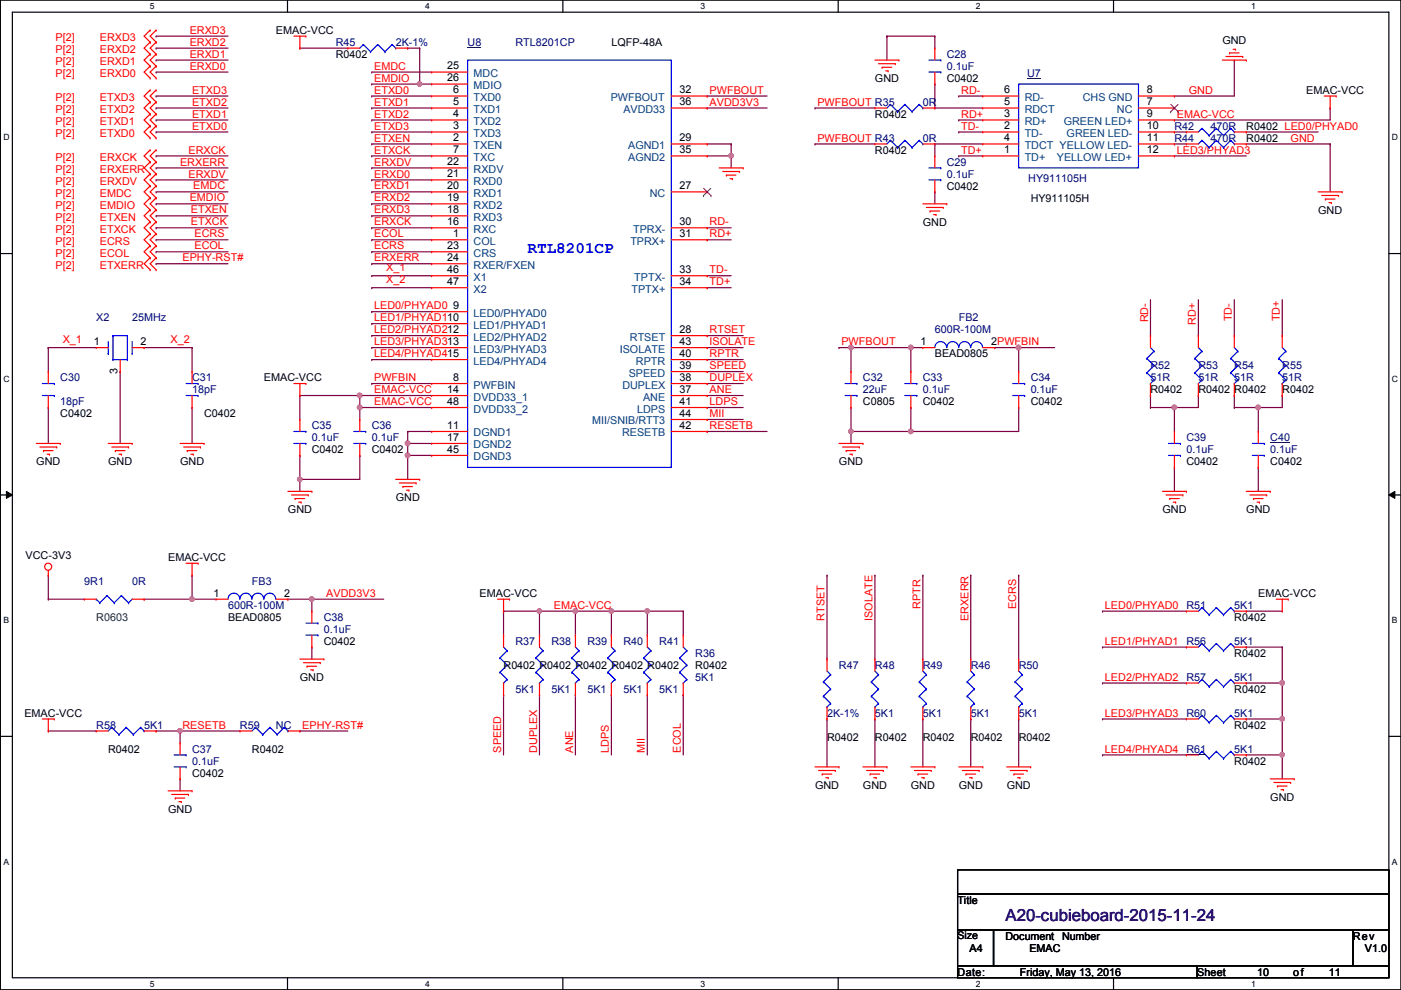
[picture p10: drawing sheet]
<svg xmlns="http://www.w3.org/2000/svg" width="297mm" height="210mm" viewBox="0 0 297 210" stroke-linecap="round" stroke-linejoin="round" font-family="sans-serif">
<defs><g id="words">
<text font-size="3.6" fill="#400080" x="213.2" y="195.2">A20-cubieboard-2015-11-24</text>
<text font-size="3.4" fill="#00f" x="111.8" y="53.6">RTL8201CP</text>
<g font-size="2.3" fill="#f00">
<text x="11.8" y="11.3">P[2]</text>
<text x="11.8" y="8.7">P[2]</text>
<text x="21.2" y="11.3">ERXD2</text>
<text x="21.2" y="8.7">ERXD3</text>
<text x="40.2" y="9.7">ERXD2</text>
<text x="40.2" y="7.2">ERXD3</text>
<text x="11.8" y="13.8">P[2]</text>
<text x="11.8" y="16.3">P[2]</text>
<text x="21.2" y="13.8">ERXD1</text>
<text x="21.2" y="16.3">ERXD0</text>
<text x="40.2" y="14.8">ERXD0</text>
<text x="40.2" y="12.2">ERXD1</text>
<text x="79.3" y="14.8">EMDC</text>
<text x="79.3" y="17.3">EMDIO</text>
<text x="11.8" y="24">P[2]</text>
<text x="11.8" y="21.4">P[2]</text>
<text x="21.2" y="24">ETXD2</text>
<text x="21.2" y="21.4">ETXD3</text>
<text x="40.7" y="22.4">ETXD2</text>
<text x="40.7" y="19.9">ETXD3</text>
<text x="79.3" y="22.4">ETXD1</text>
<text x="79.3" y="19.9">ETXD0</text>
<text x="150.4" y="19.9">PWFBOUT</text>
<text x="150.4" y="22.4">AVDD3V3</text>
<text x="173.3" y="22.4">PWFBOUT R35</text>
<text x="203.8" y="19.9">RD-</text>
<text x="252" y="19.9">GND</text>
<text x="11.8" y="26.5">P[2]</text>
<text x="11.8" y="29">P[2]</text>
<text x="21.2" y="26.5">ETXD1</text>
<text x="21.2" y="29">ETXD0</text>
<text x="40.7" y="27.5">ETXD0</text>
<text x="40.7" y="24.9">ETXD1</text>
<text x="79.3" y="24.9">ETXD2</text>
<text x="79.3" y="27.5">ETXD3</text>
<text x="203.8" y="24.9">RD+</text>
<text x="203.8" y="27.5">TD-</text>
<text x="249.5" y="24.9">EMAC-VCC</text>
<text x="11.8" y="34.1">P[2]</text>
<text x="21.2" y="34.1">ERXCK</text>
<text x="38.2" y="35.1">ERXERR</text>
<text x="40" y="32.6">ERXCK</text>
<text x="79.3" y="30">ETXEN</text>
<text x="79.3" y="32.6">ETXCK</text>
<text x="79.3" y="35.1">ERXDV</text>
<text x="173.3" y="30">PWFBOUT R43</text>
<text x="203.8" y="32.6">TD+</text>
<text x="249.5" y="32.6">LED3/PHYAD3</text>
<text x="273.6" y="30">GND</text>
<text x="11.8" y="36.7">P[2]</text>
<text x="11.8" y="41.7">P[2]</text>
<text x="11.8" y="39.2">P[2]</text>
<text x="21.2" y="36.7">ERXERR</text>
<text x="21.2" y="41.7">EMDC</text>
<text x="21.2" y="39.2">ERXDV</text>
<text x="40" y="37.6">ERXDV</text>
<text x="41" y="40.2">EMDC</text>
<text x="79.3" y="40.2">ERXD1</text>
<text x="79.3" y="37.6">ERXD0</text>
<text x="11.8" y="44.3">P[2]</text>
<text x="11.8" y="46.8">P[2]</text>
<text x="21.2" y="44.3">EMDIO</text>
<text x="21.2" y="46.8">ETXEN</text>
<text x="40.2" y="42.7">EMDIO</text>
<text x="40.5" y="47.8">ETXCK</text>
<text x="40.5" y="45.3">ETXEN</text>
<text x="79.3" y="47.8">ERXCK</text>
<text x="79.3" y="42.7">ERXD2</text>
<text x="79.3" y="45.3">ERXD3</text>
<text x="150.4" y="47.8">RD-</text>
<text x="11.8" y="51.9">P[2]</text>
<text x="11.8" y="49.4">P[2]</text>
<text x="21.2" y="51.9">ECRS</text>
<text x="21.2" y="49.4">ETXCK</text>
<text x="41.2" y="52.9">ECOL</text>
<text x="41.2" y="50.3">ECRS</text>
<text x="79.3" y="50.3">ECOL</text>
<text x="79.3" y="52.9">ECRS</text>
<text x="150.4" y="50.3">RD+</text>
<text x="11.8" y="57">P[2]</text>
<text x="11.8" y="54.4">P[2]</text>
<text x="21.2" y="57">ETXERR</text>
<text x="21.2" y="54.4">ECOL</text>
<text x="38.7" y="55.4">EPHY-RST#</text>
<text x="79.3" y="55.4">ERXERR</text>
<text x="81.9" y="57.5">X_1</text>
<text x="150.4" y="58">TD-</text>
<text x="79.3" y="65.6">LED0/PHYAD0</text>
<text x="81.9" y="60.1">X_2</text>
<text x="150.4" y="60.5">TD+</text>
<text x="79.3" y="70.7">LED2/PHYAD212</text>
<text x="79.3" y="68.1">LED1/PHYAD110</text>
<text x="150.4" y="70.7">RTSET</text>
<text x="243.4" y="68.4" transform="rotate(-90 243.4 68.4)">RD-</text>
<text x="253.6" y="68.9" transform="rotate(-90 253.6 68.9)">RD+</text>
<text x="261.2" y="68.1" transform="rotate(-90 261.2 68.1)">TD-</text>
<text x="271.4" y="68.1" transform="rotate(-90 271.4 68.1)">TD+</text>
<text x="13.3" y="72.8">X_1</text>
<text x="36.1" y="72.8">X_2</text>
<text x="79.3" y="75.7">LED4/PHYAD415</text>
<text x="79.3" y="73.2">LED3/PHYAD313</text>
<text x="150.4" y="75.7">RPTR</text>
<text x="150.4" y="73.2">ISOLATE</text>
<text x="178.4" y="73.2">PWFBOUT</text>
<text x="79.3" y="80.8">PWFBIN</text>
<text x="79.3" y="83.4">EMAC-VCC</text>
<text x="150.4" y="78.3">SPEED</text>
<text x="150.4" y="83.4">ANE</text>
<text x="150.4" y="80.8">DUPLEX</text>
<text x="79.3" y="85.9">EMAC-VCC</text>
<text x="150.4" y="85.9">LDPS</text>
<text x="150.4" y="88.4">MII</text>
<text x="150.4" y="91">RESETB</text>
<text x="69.2" y="126.5">AVDD3V3</text>
<text x="117.4" y="129.1">EMAC-VCC</text>
<text x="174.8" y="131.6" transform="rotate(-90 174.8 131.6)">RTSET</text>
<text x="185" y="131.6" transform="rotate(-90 185 131.6)">ISOLATE</text>
<text x="195.2" y="129.1" transform="rotate(-90 195.2 129.1)">RPTR</text>
<text x="205.3" y="131.6" transform="rotate(-90 205.3 131.6)">ERXERR</text>
<text x="215.5" y="129.1" transform="rotate(-90 215.5 129.1)">ECRS</text>
<text x="234.3" y="129.1">LED0/PHYAD0</text>
<text x="234.3" y="136.7">LED1/PHYAD1</text>
<text x="234.3" y="144.3">LED2/PHYAD2</text>
<text x="38.7" y="154.5">RESETB</text>
<text x="64.1" y="154.5">EPHY-RST#</text>
<text x="234.3" y="151.9">LED3/PHYAD3</text>
<text x="106.3" y="159.6" transform="rotate(-90 106.3 159.6)">SPEED</text>
<text x="113.9" y="159.6" transform="rotate(-90 113.9 159.6)">DUPLEX</text>
<text x="121.5" y="159.6" transform="rotate(-90 121.5 159.6)">ANE</text>
<text x="129.1" y="159.6" transform="rotate(-90 129.1 159.6)">LDPS</text>
<text x="136.7" y="159.6" transform="rotate(-90 136.7 159.6)">MII</text>
<text x="144.4" y="159.6" transform="rotate(-90 144.4 159.6)">ECOL</text>
<text x="234.3" y="159.6">LED4/PHYAD4</text>
</g>
<g font-size="2.3">
<text x="58.5" y="7.2">EMAC-VCC</text>
<text x="129.6" y="9.7">LQFP-48A</text>
<text x="259.2" y="9.2">GND</text>
<text x="71.2" y="12.3">R0402</text>
<text x="94.8" y="14.7">25</text>
<text x="94.8" y="17.3">26</text>
<text x="185.5" y="17.4">GND</text>
<text x="200.7" y="17.4">C0402</text>
<text x="96.1" y="19.8">6</text>
<text x="96.1" y="22.4">5</text>
<text x="144.1" y="19.8">32</text>
<text x="144.1" y="22.4">36</text>
<text x="212.9" y="19.8">6</text>
<text x="212.9" y="22.4">5</text>
<text x="243.2" y="22.4">7</text>
<text x="243.2" y="19.8">8</text>
<text x="276.9" y="19.9">EMAC-VCC</text>
<text x="96.1" y="24.9">4</text>
<text x="96.1" y="27.4">3</text>
<text x="96.1" y="30">2</text>
<text x="144.1" y="30">29</text>
<text x="185.5" y="25">R0402</text>
<text x="212.9" y="24.9">3</text>
<text x="212.9" y="27.4">2</text>
<text x="212.9" y="30">4</text>
<text x="243.2" y="24.9">9</text>
<text x="243.2" y="27.4">10</text>
<text x="243.2" y="30">11</text>
<text x="264.2" y="27.5">R0402 LED0/PHYAD0</text>
<text x="94.8" y="35.1">22</text>
<text x="96.1" y="32.5">7</text>
<text x="144.1" y="32.5">35</text>
<text x="185.5" y="32.6">R0402</text>
<text x="212.9" y="32.5">1</text>
<text x="243.2" y="32.5">12</text>
<text x="264.2" y="30.1">R0402</text>
<text x="94.8" y="37.6">21</text>
<text x="94.8" y="40.1">20</text>
<text x="144.1" y="40.1">27</text>
<text x="200.7" y="40.2">C0402</text>
<text x="94.8" y="42.7">19</text>
<text x="94.8" y="45.2">18</text>
<text x="94.8" y="47.8">16</text>
<text x="144.1" y="47.8">30</text>
<text x="195.7" y="47.8">GND</text>
<text x="218.5" y="42.8">HY911105H</text>
<text x="279.5" y="45.3">GND</text>
<text x="94.8" y="52.8">23</text>
<text x="96.1" y="50.3">1</text>
<text x="144.1" y="50.3">31</text>
<text x="94.8" y="55.4">24</text>
<text x="94.8" y="57.9">46</text>
<text x="144.1" y="57.9">33</text>
<text x="94.8" y="60.5">47</text>
<text x="96.1" y="65.5">9</text>
<text x="144.1" y="60.5">34</text>
<text x="144.1" y="70.6">28</text>
<text x="19.9" y="73.2">1</text>
<text x="29.8" y="73.2">2</text>
<text x="144.1" y="73.2">43</text>
<text x="144.1" y="75.7">40</text>
<text x="195.2" y="73.2">1</text>
<text x="198.2" y="75.8">BEAD0805</text>
<text x="210.1" y="73.2">2PWFBIN</text>
<text x="24.9" y="79.3" transform="rotate(-90 24.9 79.3)">3</text>
<text x="56" y="80.9">EMAC-VCC</text>
<text x="94.8" y="83.3">14</text>
<text x="96.1" y="80.8">8</text>
<text x="144.1" y="78.2">39</text>
<text x="144.1" y="80.8">38</text>
<text x="144.1" y="83.3">37</text>
<text x="243.9" y="83.4">R0402</text>
<text x="254.1" y="83.4">R0402</text>
<text x="261.7" y="83.4">R0402</text>
<text x="271.9" y="83.4">R0402</text>
<text x="12.8" y="88.5">C0402</text>
<text x="43.3" y="88.5">C0402</text>
<text x="94.8" y="85.9">48</text>
<text x="144.1" y="85.9">41</text>
<text x="144.1" y="88.4">44</text>
<text x="183" y="85.9">C0805</text>
<text x="195.7" y="85.9">C0402</text>
<text x="218.5" y="85.9">C0402</text>
<text x="94.8" y="90.9">11</text>
<text x="94.8" y="93.5">17</text>
<text x="144.1" y="90.9">42</text>
<text x="7.7" y="98.6">GND</text>
<text x="22.9" y="98.6">GND</text>
<text x="38.2" y="98.6">GND</text>
<text x="66.1" y="96.1">C0402</text>
<text x="78.8" y="96.1">C0402</text>
<text x="94.8" y="96">45</text>
<text x="177.9" y="98.6">GND</text>
<text x="251.5" y="98.6">C0402</text>
<text x="269.3" y="98.6">C0402</text>
<text x="83.9" y="106.3">GND</text>
<text x="61" y="108.8">GND</text>
<text x="246.5" y="108.8">GND</text>
<text x="264.2" y="108.8">GND</text>
<text x="5.4" y="118.4">VCC-3V3</text>
<text x="35.6" y="119">EMAC-VCC</text>
<text x="45.3" y="126.5">1</text>
<text x="48.3" y="131.7">BEAD0805</text>
<text x="60.3" y="126.5">2</text>
<text x="101.7" y="126.6">EMAC-VCC</text>
<text x="261.7" y="131.7">R0402</text>
<text x="266.8" y="126.6">EMAC-VCC</text>
<text x="68.7" y="136.7">C0402</text>
<text x="106.8" y="141.8">R0402 R0402 R0402 R0402 R0402</text>
<text x="147.4" y="141.8">R0402</text>
<text x="261.7" y="139.3">R0402</text>
<text x="63.6" y="144.4">GND</text>
<text x="261.7" y="146.9">R0402</text>
<text x="5.2" y="152">EMAC-VCC</text>
<text x="261.7" y="154.5">R0402</text>
<text x="22.9" y="159.6">R0402</text>
<text x="53.4" y="159.6">R0402</text>
<text x="175.3" y="157.1">R0402</text>
<text x="185.5" y="157.1">R0402</text>
<text x="195.7" y="157.1">R0402</text>
<text x="205.8" y="157.1">R0402</text>
<text x="216" y="157.1">R0402</text>
<text x="40.7" y="164.7">C0402</text>
<text x="172.8" y="167.2">GND</text>
<text x="183" y="167.2">GND</text>
<text x="193.1" y="167.2">GND</text>
<text x="203.3" y="167.2">GND</text>
<text x="213.4" y="167.2">GND</text>
<text x="261.7" y="162.1">R0402</text>
<text x="35.6" y="172.3">GND</text>
<text x="269.3" y="169.8">GND</text>
<text x="203" y="191.6">Title</text>
<text x="205.6" y="201.8">A4</text>
<text x="213.2" y="199.2">Document</text>
<text x="218.3" y="201.8">EMAC</text>
<text x="225.2" y="199.2">Number</text>
<text x="286.8" y="199.2">Rev</text>
<text x="289.4" y="201.8">V1.0</text>
<text x="203" y="206.8">Date:</text>
<text x="216.2" y="206.8">Friday, May 13, 2016</text>
<text x="253.8" y="206.8">Sheet</text>
<text x="266.5" y="206.8">10</text>
<text x="274.1" y="206.8">of</text>
<text x="281.8" y="206.8">11</text>
</g>
<g font-size="2.3" fill="#000080">
<text x="71.2" y="9.7">R45</text>
<text x="83.9" y="9.7">2K-1%</text>
<text x="99.1" y="9.7">U8</text>
<text x="109.3" y="9.7">RTL8201CP</text>
<text x="200.7" y="12.3">C28</text>
<text x="200.7" y="14.8">0.1uF</text>
<text x="217.8" y="16.3">U7</text>
<text x="195.7" y="22.4">0R</text>
<text x="249" y="27.5">R42</text>
<text x="256.6" y="27.5">470R</text>
<text x="195.7" y="30.1">0R</text>
<text x="200.7" y="35.1">C29</text>
<text x="249" y="30.1">R44</text>
<text x="256.6" y="30.1">470R</text>
<text x="200.7" y="37.7">0.1uF</text>
<text x="218" y="38.7">HY911105H</text>
<text x="20.4" y="68.2">X2</text>
<text x="28" y="68.2">25MHz</text>
<text x="198.2" y="70.7">600R-100M</text>
<text x="203.3" y="68.2">FB2</text>
<text x="12.8" y="80.9">C30</text>
<text x="40.7" y="80.9">C31</text>
<text x="40.7" y="83.4">18pF</text>
<text x="183" y="80.9">C32</text>
<text x="183" y="83.4">22uF</text>
<text x="195.7" y="80.9">C33</text>
<text x="195.7" y="83.4">0.1uF</text>
<text x="218.5" y="80.9">C34</text>
<text x="218.5" y="83.4">0.1uF</text>
<text x="243.9" y="78.3">R52</text>
<text x="243.9" y="80.9">51R</text>
<text x="254.1" y="78.3">R53</text>
<text x="254.1" y="80.9">51R</text>
<text x="261.7" y="78.3">R54</text>
<text x="261.7" y="80.9">51R</text>
<text x="271.9" y="78.3">R55</text>
<text x="271.9" y="80.9">51R</text>
<text x="12.8" y="85.9">18pF</text>
<text x="66.1" y="91">C35</text>
<text x="66.1" y="93.6">0.1uF</text>
<text x="78.8" y="91">C36</text>
<text x="78.8" y="93.6">0.1uF</text>
<text x="251.5" y="93.6">C39</text>
<text x="269.3" y="93.6">C40</text>
<text x="251.5" y="96.1">0.1uF</text>
<text x="269.3" y="96.1">0.1uF</text>
<text x="17.9" y="124">9R1</text>
<text x="28" y="124">0R</text>
<text x="53.4" y="124">FB3</text>
<text x="48.3" y="129.1">600R-100M</text>
<text x="68.7" y="131.7">C38</text>
<text x="251.5" y="129.1">R51</text>
<text x="261.7" y="129.1">5K1</text>
<text x="68.7" y="134.2">0.1uF</text>
<text x="109.3" y="136.7">R37</text>
<text x="116.9" y="136.7">R38</text>
<text x="124.5" y="136.7">R39</text>
<text x="132.2" y="136.7">R40</text>
<text x="139.8" y="136.7">R41</text>
<text x="251.5" y="136.7">R56</text>
<text x="261.7" y="136.7">5K1</text>
<text x="147.4" y="139.3">R36</text>
<text x="177.9" y="141.8">R47</text>
<text x="185.5" y="141.8">R48</text>
<text x="195.7" y="141.8">R49</text>
<text x="205.8" y="141.8">R46</text>
<text x="216" y="141.8">R50</text>
<text x="109.3" y="146.9">5K1</text>
<text x="116.9" y="146.9">5K1</text>
<text x="124.5" y="146.9">5K1</text>
<text x="132.2" y="146.9">5K1</text>
<text x="139.8" y="146.9">5K1</text>
<text x="147.4" y="144.4">5K1</text>
<text x="251.5" y="144.4">R57</text>
<text x="261.7" y="144.4">5K1</text>
<text x="20.4" y="154.5">R58</text>
<text x="30.6" y="154.5">5K1</text>
<text x="50.9" y="154.5">R59</text>
<text x="58.5" y="154.5">NC</text>
<text x="175.3" y="152">2K-1%</text>
<text x="185.5" y="152">5K1</text>
<text x="195.7" y="152">5K1</text>
<text x="205.8" y="152">5K1</text>
<text x="216" y="152">5K1</text>
<text x="251.5" y="152">R60</text>
<text x="261.7" y="152">5K1</text>
<text x="40.7" y="159.6">C37</text>
<text x="251.5" y="159.6">R61</text>
<text x="261.7" y="159.6">5K1</text>
<text x="40.7" y="162.1">0.1uF</text>
</g>
<g font-size="2.3" fill="#004080">
<text x="100.4" y="16.3">MDC</text>
<text x="100.4" y="18.9">MDIO</text>
<text x="100.4" y="21.4">TXD0</text>
<text x="100.4" y="24">TXD1</text>
<text x="129.5" y="21.4">PWFBOUT</text>
<text x="132.2" y="24">AVDD33</text>
<text x="217.3" y="21.4">RD-</text>
<text x="217.3" y="24">RDCT</text>
<text x="229.6" y="21.4">CHS GND</text>
<text x="236.8" y="24">NC</text>
<text x="100.4" y="26.5">TXD2</text>
<text x="100.4" y="29">TXD3</text>
<text x="217.3" y="26.5">RD+</text>
<text x="217.3" y="29">TD-</text>
<text x="225.5" y="26.5">GREEN LED+</text>
<text x="226.1" y="29">GREEN LED-</text>
<text x="100.4" y="31.6">TXEN</text>
<text x="100.4" y="34.1">TXC</text>
<text x="133.2" y="31.6">AGND1</text>
<text x="133.2" y="34.1">AGND2</text>
<text x="217.3" y="31.6">TDCT YELLOW LED-</text>
<text x="217.3" y="34.1">TD+</text>
<text x="224.1" y="34.1">YELLOW LED+</text>
<text x="100.4" y="36.7">RXDV</text>
<text x="100.4" y="39.2">RXD0</text>
<text x="100.4" y="41.7">RXD1</text>
<text x="137.7" y="41.7">NC</text>
<text x="100.4" y="44.3">RXD2</text>
<text x="100.4" y="46.8">RXD3</text>
<text x="100.4" y="49.4">RXC</text>
<text x="100.4" y="51.9">COL</text>
<text x="133.6" y="51.9">TPRX+</text>
<text x="134.2" y="49.4">TPRX-</text>
<text x="100.4" y="54.4">CRS</text>
<text x="100.4" y="57">RXER/FXEN</text>
<text x="100.4" y="59.5">X1</text>
<text x="134.5" y="59.5">TPTX-</text>
<text x="100.4" y="62.1">X2</text>
<text x="133.9" y="62.1">TPTX+</text>
<text x="100.4" y="67.1">LED0/PHYAD0</text>
<text x="100.4" y="69.7">LED1/PHYAD1</text>
<text x="100.4" y="72.2">LED2/PHYAD2</text>
<text x="100.4" y="74.8">LED3/PHYAD3</text>
<text x="100.4" y="77.3">LED4/PHYAD4</text>
<text x="131.4" y="74.8">ISOLATE</text>
<text x="133.6" y="72.2">RTSET</text>
<text x="134.8" y="77.3">RPTR</text>
<text x="100.4" y="82.4">PWFBIN</text>
<text x="131.9" y="82.4">DUPLEX</text>
<text x="133.3" y="79.8">SPEED</text>
<text x="100.4" y="84.9">DVDD33_1</text>
<text x="100.4" y="87.5">DVDD33_2</text>
<text x="135.1" y="87.5">LDPS</text>
<text x="136.4" y="84.9">ANE</text>
<text x="100.4" y="92.5">DGND1</text>
<text x="100.4" y="95.1">DGND2</text>
<text x="125.6" y="90">MII/SNIB/RTT3</text>
<text x="131.9" y="92.5">RESETB</text>
<text x="100.4" y="97.6">DGND3</text>
</g>
<text font-size="2.3" fill="#008000" x="20.4" y="131.7">R0603</text>
<text font-size="2.2" x="203" y="199.2">Size</text>
<g font-size="1.8">
<text x="31.8" y="1.9">5</text>
<text x="90.1" y="1.9">4</text>
<text x="148.5" y="1.9">3</text>
<text x="206.9" y="1.9">2</text>
<text x="265.3" y="1.9">1</text>
<text x=".7" y="29.8">D</text>
<text x="295.1" y="29.8">D</text>
<text x=".7" y="80.9">C</text>
<text x="295.1" y="80.9">C</text>
<text x=".7" y="132.1">B</text>
<text x="295.1" y="132.1">B</text>
<text x=".7" y="183.3">A</text>
<text x="295.1" y="183.3">A</text>
<text x="31.8" y="209.2">5</text>
<text x="90.1" y="209.2">4</text>
<text x="148.5" y="209.2">3</text>
<text x="206.9" y="209.2">2</text>
<text x="265.3" y="209.2">1</text>
</g>
</g></defs>
<path d="M.1 0h296.9v209.8h-296.9zM2.6 2.6h291.9v204.7h-291.9z" fill="none" stroke="#000" stroke-width=".25"/>
<g fill="#fff">
<path d="M31.8 .3h1v2h-1z"/>
<path d="M31.8 207.6h1v1.9h-1z"/>
</g>
<path d="M61 0v2.6M61 207.3v2.5" fill="none" stroke="#000" stroke-width=".25"/>
<g fill="#fff">
<path d="M90.1 .3h1v2h-1z"/>
<path d="M90.1 207.6h1v1.9h-1z"/>
</g>
<path d="M119.3 0v2.6M119.3 207.3v2.5" fill="none" stroke="#000" stroke-width=".25"/>
<g fill="#fff">
<path d="M148.5 .3h1v2h-1z"/>
<path d="M148.5 207.6h1v1.9h-1z"/>
</g>
<path d="M177.7 0v2.6M177.7 207.3v2.5" fill="none" stroke="#000" stroke-width=".25"/>
<g fill="#fff">
<path d="M206.9 .3h1v2h-1z"/>
<path d="M206.9 207.6h1v1.9h-1z"/>
</g>
<path d="M236.1 0v2.6M236.1 207.3v2.5" fill="none" stroke="#000" stroke-width=".25"/>
<g fill="#fff">
<path d="M265.3 .3h.9v2h-.9z"/>
<path d="M265.3 207.6h.9v1.9h-.9z"/>
<path d="M.7 28.2h1.3v1.9h-1.3z"/>
<path d="M295.1 28.2h1.3v1.9h-1.3z"/>
<path d="M.7 79.3h1.3v2h-1.3z"/>
<path d="M295.1 79.3h1.3v2h-1.3z"/>
</g>
<path d="M.1 53.8h2.5M294.5 53.8h2.5" fill="none" stroke="#000" stroke-width=".25"/>
<g fill="#fff">
<path d="M.7 130.5h1.2v2h-1.2z"/>
<path d="M295.1 130.5h1.2v2h-1.2z"/>
</g>
<path d="M.1 104.9h2.5M294.5 104.9h2.5" fill="none" stroke="#000" stroke-width=".25"/>
<path d="M1.4 104.2l1.2 .7-1.2 .8zM294.5 104.9l1.2-.7v1.5z" fill="#000"/>
<path d="M1.4 104.2l1.2 .7-1.2 .8zM294.5 104.9l1.2-.7v1.5z" fill="none" stroke="#000" stroke-width=".21"/>
<g fill="#fff">
<path d="M.7 181.7h1.2v2h-1.2z"/>
<path d="M295.1 181.7h1.2v2h-1.2z"/>
</g>
<path d="M.1 156.1h2.5M294.5 156.1h2.5" fill="none" stroke="#000" stroke-width=".25"/>
<g fill="none" stroke="#800040" stroke-width=".25">
<path d="M33.1 15.3h.1M33.1 12.7h.1M33.1 10.2h.1M33.1 7.7h.1M33.1 15.3h15.2M33.1 12.7h15.2M33.1 10.2h15.2M33.1 7.7h15.2M33.1 35.6h.1M33.1 33.1h.1M33.1 38.1h.1M33.1 22.9h.1"/>
<path d="M33.1 20.4h.1M33.1 28h.1M33.1 25.4h.1M33.1 35.6h15.2M33.1 33.1h15.2M33.1 38.1h15.2M33.1 22.9h15.2M33.1 20.4h15.2M33.1 28h15.2M33.1 25.4h15.2M33.1 53.4h.1M33.1 50.8h.1"/>
<path d="M33.1 48.3h.1M33.1 45.8h.1M33.1 43.2h.1M33.1 40.7h.1M33.1 55.9h.1M33.1 53.4h15.2M33.1 50.8h15.2M33.1 48.3h15.2M33.1 45.8h15.2M33.1 43.2h15.2M33.1 40.7h15.2M33.1 55.9h15.2"/>
<path d="M149.9 50.8h.1M149.9 48.3h.1M149.9 50.8h5.1M149.9 48.3h5.1M78.8 66.1h.1M78.8 71.2h.1M78.8 68.6h.1M78.8 76.2h.1M78.8 73.7h.1M78.8 71.2h12.7M78.8 76.2h12.7M78.8 73.7h12.7"/>
<path d="M78.8 66.1h12.7M78.8 68.6h12.7M149.9 71.2h.1M149.9 78.8h.1M149.9 76.2h.1M149.9 73.7h.1M149.9 61h.1M149.9 71.2h7.7M149.9 78.8h7.7M149.9 76.2h7.7M149.9 73.7h7.7M149.9 61h5.1"/>
<path d="M63.6 96.6h.1M63.6 96.6v5M78.8 81.3h.1M78.8 81.3h12.7M149.9 91.5h.1M149.9 86.4h.1M149.9 83.9h.1M149.9 81.3h.1M149.9 88.9h.1M149.9 91.5h12.7M149.9 86.4h7.7M149.9 83.9h7.7"/>
<path d="M149.9 81.3h7.7M149.9 88.9h7.7"/>
</g>
<circle cx="63.6" cy="101.6" r=".49" fill="#f0f"/>
<circle cx="63.6" cy="101.6" r=".49" fill="none" stroke="#f0f" stroke-width=".25"/>
<g fill="none" stroke="#800040" stroke-width=".25">
<path d="M63.6 10.2h.1M63.6 10.2h10.1M78.8 15.3h.1M78.8 15.3h12.7M89 17.8h.1M89 17.8h2.5M78.8 22.9h.1M78.8 30.5h.1M78.8 33.1h.1M78.8 25.4h.1M78.8 28h.1M78.8 20.4h.1"/>
<path d="M78.8 35.6h.1M78.8 38.1h.1M78.8 22.9h12.7M78.8 30.5h12.7M78.8 33.1h12.7M78.8 25.4h12.7M78.8 28h12.7M78.8 20.4h12.7M78.8 35.6h12.7M78.8 38.1h12.7M78.8 48.3h.1M78.8 40.7h.1"/>
<path d="M78.8 43.2h.1M78.8 50.8h.1M78.8 58.5h.1M78.8 53.4h.1M78.8 45.8h.1M78.8 55.9h.1M78.8 58.5h12.7M78.8 48.3h12.7M78.8 40.7h12.7M78.8 43.2h12.7M78.8 50.8h12.7M78.8 53.4h12.7"/>
<path d="M78.8 45.8h12.7M78.8 55.9h12.7M149.9 58.5h.1M149.9 58.5h5.1M76.3 96.6h.1M76.3 96.6v5M86.4 91.5h.1M86.4 91.5v2.5M63.6 101.6h.1M63.6 101.6v2.6"/>
</g>
<circle cx="86.4" cy="94" r=".49" fill="#f0f"/>
<circle cx="86.4" cy="94" r=".49" fill="none" stroke="#f0f" stroke-width=".25"/>
<path d="M89 10.2h.1M89 10.2v7.6M86.4 91.5h.1M86.4 96.6h.1M86.4 94h.1M86.4 91.5h5.1M86.4 96.6h5.1M86.4 94v2.6M86.4 94h5.1" fill="none" stroke="#800040" stroke-width=".25"/>
<circle cx="89" cy="17.8" r=".49" fill="#f0f"/>
<circle cx="89" cy="17.8" r=".49" fill="none" stroke="#f0f" stroke-width=".25"/>
<g fill="none" stroke="#800040" stroke-width=".25">
<path d="M78.8 17.8h.1M78.8 17.8h10.2M86.4 10.2h.1M86.4 10.2h2.6M149.9 20.4h.1M149.9 22.9h.1M149.9 33.1h.1M149.9 20.4h12.7M149.9 22.9h12.7M155 30.5h.1M155 30.5v2.6h-5.1M63.6 101.6h.1"/>
<path d="M63.6 101.6h12.7"/>
</g>
<circle cx="155" cy="33" r=".49" fill="#f0f"/>
<circle cx="155" cy="33" r=".49" fill="none" stroke="#f0f" stroke-width=".25"/>
<path d="M149.9 30.5h.1M149.9 30.5h5.1M155 33.1h.1M155 33.1v2.5M76.3 83.9h.1M76.3 83.9h15.2" fill="none" stroke="#800040" stroke-width=".25"/>
<circle cx="76.3" cy="83.8" r=".49" fill="#f0f"/>
<circle cx="76.3" cy="83.8" r=".49" fill="none" stroke="#f0f" stroke-width=".25"/>
<path d="M76.3 86.4h.1M76.3 86.4h15.2" fill="none" stroke="#800040" stroke-width=".25"/>
<circle cx="76.3" cy="86.4" r=".49" fill="#f0f"/>
<circle cx="76.3" cy="86.4" r=".49" fill="none" stroke="#f0f" stroke-width=".25"/>
<path d="M86.4 96.6h.1M86.4 96.6v5" fill="none" stroke="#800040" stroke-width=".25"/>
<circle cx="86.4" cy="96.5" r=".49" fill="#f0f"/>
<circle cx="86.4" cy="96.5" r=".49" fill="none" stroke="#f0f" stroke-width=".25"/>
<g fill="none" stroke="#800040" stroke-width=".25">
<path d="M10.2 73.7h.1M10.2 73.7h10.2M10.2 73.7v5.1M25.5 78.8h.1M25.5 78.8v15.2M30.6 73.7h.1M30.6 73.7h10.1M40.7 73.7h.1M40.7 73.7v5.1M78.8 61h.1M78.8 61h12.7M10.2 86.4h.1"/>
<path d="M10.2 86.4v7.6M40.7 86.4h.1M40.7 86.4v7.6M63.6 83.9h.1M63.6 83.9v5M63.6 83.9h12.7M76.3 83.9h.1M76.3 86.4h.1M76.3 83.9v5M40.7 127h.1M40.7 127h5.1M66.1 127h.1"/>
<path d="M66.1 127h15.3"/>
</g>
<circle cx="66.1" cy="127" r=".49" fill="#f0f"/>
<circle cx="66.1" cy="127" r=".49" fill="none" stroke="#f0f" stroke-width=".25"/>
<path d="M10.2 127h.1M10.2 122h.1M10.2 127h7.7M10.2 122v5M30.6 127h.1M30.6 127h10.1M61 127h.1M61 127h5.1M66.1 127h.1M66.1 137.2h.1M66.1 127v2.6M66.1 137.2v2.5" fill="none" stroke="#800040" stroke-width=".25"/>
<circle cx="40.7" cy="127" r=".49" fill="#f0f"/>
<circle cx="40.7" cy="127" r=".49" fill="none" stroke="#f0f" stroke-width=".25"/>
<path d="M40.7 122h.1M40.7 122v5M33.1 155h.1M33.1 155h17.8M38.2 155h.1M38.2 165.1h.1M38.2 165.1v2.6" fill="none" stroke="#800040" stroke-width=".25"/>
<circle cx="38.2" cy="155" r=".49" fill="#f0f"/>
<circle cx="38.2" cy="155" r=".49" fill="none" stroke="#f0f" stroke-width=".25"/>
<g fill="none" stroke="#800040" stroke-width=".25">
<path d="M188 7.7h.1M188 7.7v5M188 7.7h10.2M198.2 7.7h.1M198.2 17.8h.1M198.2 7.7v2.5M198.2 17.8v5.1M261.7 12.7h.1M261.7 12.7v7.7h-12.7M172.8 22.9h.1M172.8 30.5h.1M172.8 30.5h12.7"/>
<path d="M172.8 22.9h12.7M198.2 22.9h.1M198.2 30.5h.1M198.2 30.5h10.2M198.2 30.5v2.6M198.2 22.9h10.2M203.3 25.4h.1M203.3 20.4h.1M203.3 33.1h.1M203.3 28h.1M203.3 20.4h5.1M203.3 25.4h5.1"/>
<path d="M203.3 28h5.1M203.3 33.1h5.1M249 30.5h.1M249 20.4h.1M249 28h.1M249 25.4h.1M249 33.1h.1M249 30.5h2.5M249 28h2.5M249 33.1h15.2M264.2 30.5h.1M264.2 28h.1"/>
<path d="M264.2 30.5h17.8M264.2 28h15.3M282 30.5h.1M282 22.9h.1M282 22.9v2.5h-33M282 30.5v10.2M198.2 40.7h.1M198.2 40.7v2.5M243.9 71.2h.1M243.9 63.5v7.7M249 86.4h.1M254.1 83.9h.1"/>
<path d="M254.1 83.9v2.5h-5.1M261.7 83.9h.1M261.7 83.9v2.5M266.8 86.4h.1M266.8 86.4v5.1M271.9 83.9h.1M271.9 83.9v2.5h-5.1M10.2 155h.1M10.2 155h10.2M38.2 155h.1M38.2 155v2.5M63.6 155h.1"/>
<path d="M63.6 155h10.1"/>
</g>
<circle cx="249" cy="86.4" r=".49" fill="#f0f"/>
<circle cx="249" cy="86.4" r=".49" fill="none" stroke="#f0f" stroke-width=".25"/>
<path d="M249 86.4h.1M249 99.1h.1M249 86.4v5.1M249 99.1v5.1M261.7 86.4h.1M261.7 86.4h5.1M266.8 99.1h.1M266.8 99.1v5.1" fill="none" stroke="#800040" stroke-width=".25"/>
<circle cx="266.8" cy="86.4" r=".49" fill="#f0f"/>
<circle cx="266.8" cy="86.4" r=".49" fill="none" stroke="#f0f" stroke-width=".25"/>
<g fill="none" stroke="#800040" stroke-width=".25">
<path d="M180.4 73.7h.1M180.4 73.7h12.7M254.1 71.2h.1M254.1 63.5v7.7M261.7 71.2h.1M261.7 63.5v7.7M271.9 71.2h.1M271.9 63.5v7.7M243.9 83.9h.1M243.9 86.4h.1M243.9 83.9v2.5M243.9 86.4h5.1"/>
<path d="M205.8 122h.1M205.8 122v17.7M216 122h.1M216 122v17.7M205.8 152.4h.1M205.8 152.4v10.2M216 152.4h.1M216 152.4v10.2"/>
</g>
<circle cx="193.1" cy="73.7" r=".49" fill="#f0f"/>
<circle cx="193.1" cy="73.7" r=".49" fill="none" stroke="#f0f" stroke-width=".25"/>
<circle cx="180.4" cy="73.7" r=".49" fill="#f0f"/>
<circle cx="180.4" cy="73.7" r=".49" fill="none" stroke="#f0f" stroke-width=".25"/>
<path d="M177.9 73.7h.1M177.9 73.7h2.5M180.4 73.7h.1M180.4 73.7v5.1M193.1 73.7h.1M193.1 73.7v5.1M193.1 73.7h2.6M210.9 73.7h.1M210.9 73.7h12.7M216 73.7h.1" fill="none" stroke="#800040" stroke-width=".25"/>
<circle cx="216" cy="73.7" r=".49" fill="#f0f"/>
<circle cx="216" cy="73.7" r=".49" fill="none" stroke="#f0f" stroke-width=".25"/>
<path d="M180.4 91.5h.1M180.4 91.5h12.7" fill="none" stroke="#800040" stroke-width=".25"/>
<circle cx="193.1" cy="91.5" r=".49" fill="#f0f"/>
<circle cx="193.1" cy="91.5" r=".49" fill="none" stroke="#f0f" stroke-width=".25"/>
<circle cx="180.4" cy="91.5" r=".49" fill="#f0f"/>
<circle cx="180.4" cy="91.5" r=".49" fill="none" stroke="#f0f" stroke-width=".25"/>
<g fill="none" stroke="#800040" stroke-width=".25">
<path d="M216 73.7h.1M216 73.7v5.1M180.4 91.5h.1M180.4 86.4h.1M180.4 86.4v7.6M193.1 86.4h.1M193.1 91.5h.1M193.1 86.4v5.1M216 86.4h.1M216 86.4v5.1h-22.9M233.8 137.2h.1M233.8 129.6h.1"/>
<path d="M233.8 137.2h17.7M233.8 129.6h17.7M271.9 137.2h.1M271.9 137.2v15.2M264.2 144.8h.1M264.2 144.8h7.7M271.9 144.8h.1M264.2 160.1h.1M264.2 160.1h7.7"/>
</g>
<circle cx="271.8" cy="144.8" r=".49" fill="#f0f"/>
<circle cx="271.8" cy="144.8" r=".49" fill="none" stroke="#f0f" stroke-width=".25"/>
<path d="M264.2 137.2h.1M264.2 137.2h7.7M264.2 152.4h.1M264.2 152.4h7.7M271.9 152.4h.1M271.9 152.4v12.7M271.9 160.1h.1" fill="none" stroke="#800040" stroke-width=".25"/>
<circle cx="271.8" cy="160" r=".49" fill="#f0f"/>
<circle cx="271.8" cy="160" r=".49" fill="none" stroke="#f0f" stroke-width=".25"/>
<circle cx="271.8" cy="152.4" r=".49" fill="#f0f"/>
<circle cx="271.8" cy="152.4" r=".49" fill="none" stroke="#f0f" stroke-width=".25"/>
<g fill="none" stroke="#800040" stroke-width=".25">
<path d="M106.8 129.6h.1M106.8 129.6h30.4M114.4 129.6h.1M114.4 129.6v5.1M122 129.6h.1M129.6 129.6h.1M175.3 122h.1M175.3 122v17.7M185.5 122h.1M185.5 122v17.7M195.7 122h.1M195.7 122v17.7"/>
<path d="M264.2 129.6h.1M264.2 129.6h7.7M129.6 147.4h.1M129.6 147.4v12.7M137.2 147.4h.1M137.2 147.4v12.7M175.3 152.4h.1M175.3 152.4v10.2M185.5 152.4h.1M185.5 152.4v10.2M195.7 152.4h.1M195.7 152.4v10.2"/>
<path d="M233.8 152.4h.1M233.8 144.8h.1M233.8 152.4h17.7M233.8 144.8h17.7M233.8 160.1h.1M233.8 160.1h17.7"/>
</g>
<circle cx="114.4" cy="129.6" r=".49" fill="#f0f"/>
<circle cx="114.4" cy="129.6" r=".49" fill="none" stroke="#f0f" stroke-width=".25"/>
<path d="M137.2 129.6h.1M137.2 129.6v5.1M106.8 147.4h.1M106.8 147.4v12.7M122 147.4h.1M122 147.4v12.7" fill="none" stroke="#800040" stroke-width=".25"/>
<circle cx="137.2" cy="129.6" r=".49" fill="#f0f"/>
<circle cx="137.2" cy="129.6" r=".49" fill="none" stroke="#f0f" stroke-width=".25"/>
<path d="M129.6 129.6h.1M129.6 129.6v5.1M114.4 147.4h.1M114.4 147.4v12.7" fill="none" stroke="#800040" stroke-width=".25"/>
<circle cx="129.6" cy="129.6" r=".49" fill="#f0f"/>
<circle cx="129.6" cy="129.6" r=".49" fill="none" stroke="#f0f" stroke-width=".25"/>
<path d="M106.8 129.6h.1M106.8 129.6v5.1M122 129.6h.1M122 129.6v5.1" fill="none" stroke="#800040" stroke-width=".25"/>
<circle cx="122" cy="129.6" r=".49" fill="#f0f"/>
<circle cx="122" cy="129.6" r=".49" fill="none" stroke="#f0f" stroke-width=".25"/>
<path d="M137.2 129.6h.1M137.2 129.6h7.7M144.9 129.6h.1M144.9 129.6v5.1M144.9 147.4h.1M144.9 147.4v12.7" fill="none" stroke="#800040" stroke-width=".25"/>
<g fill="none" stroke="#f00" stroke-width=".25">
<path d="M31.8 8.9h.1M31.8 11.5h.1M31.8 14h.1M31.8 16.6h.1M31.8 6.4h.1M31.8 19.1h.1M31.8 8.9l-1.2 1.3 1.2 1.3M31.8 11.5l-1.2 1.2 1.2 1.3M31.8 14l-1.2 1.3 1.2 1.3M31.8 6.4l-1.2 1.3 1.2 1.2M31.8 19.1l-1.2 1.3 1.2 1.2M33.1 8.9h.1"/>
<path d="M33.1 11.5h.1M33.1 14h.1M33.1 16.6h.1M33.1 6.4h.1M33.1 19.1h.1M33.1 8.9l-1.3 1.3 1.3 1.3M33.1 11.5l-1.3 1.2 1.3 1.3M33.1 14l-1.3 1.3 1.3 1.3M33.1 6.4l-1.3 1.3 1.3 1.2M33.1 19.1l-1.3 1.3 1.3 1.2M62.3 7.7h2.6M63.6 10.2h.1"/>
<path d="M63.6 7.7v2.5M64.9 7.7h.1M73.7 10.2h.1M73.7 10.2h2.6M83.9 10.2h2.5M86.4 10.2h.1M91.5 15.3h.1M91.5 17.8h.1M91.5 15.3h7.6M91.5 17.8h7.6M185.5 12.7h5.1M186.3 13.5h3.5"/>
<path d="M187 14.3h.1M187 14.3h2.1M187.8 15h.5M188.3 15h.1M189.8 13.5h.1M190.6 12.7h.1M198.2 17.8h.1M198.2 10.2h.1M198.2 10.2v2.5M198.2 15.3v2.5M259.2 12.7h5M259.9 12h3.6"/>
<path d="M260.7 11.2h.1M260.7 11.2h2M261.4 10.5h.6M262 10.5h.1M263.5 12h.1M264.2 12.7h.1M31.8 21.6h.1M31.8 24.2h.1M31.8 26.7h.1M31.8 29.3h.1M31.8 34.3h.1M31.8 36.9h.1"/>
<path d="M31.8 31.8h.1M31.8 39.4h.1M31.8 21.6l-1.2 1.3 1.2 1.3M31.8 24.2l-1.2 1.2 1.2 1.3M31.8 26.7l-1.2 1.3 1.2 1.3M31.8 34.3l-1.2 1.3 1.2 1.3M31.8 31.8l-1.2 1.3 1.2 1.2M31.8 39.4l-1.2 1.3 1.2 1.3M31.8 36.9l-1.2 1.2 1.2 1.3M33.1 21.6h.1M33.1 24.2h.1M33.1 26.7h.1"/>
<path d="M33.1 29.3h.1M33.1 34.3h.1M33.1 36.9h.1M33.1 31.8h.1M33.1 39.4h.1M33.1 21.6l-1.3 1.3 1.3 1.3M33.1 24.2l-1.3 1.2 1.3 1.3M33.1 26.7l-1.3 1.3 1.3 1.3M33.1 34.3l-1.3 1.3 1.3 1.3M33.1 31.8l-1.3 1.3 1.3 1.2M33.1 39.4l-1.3 1.3 1.3 1.3M33.1 36.9l-1.3 1.2 1.3 1.3"/>
<path d="M91.5 20.4h.1M91.5 22.9h.1M91.5 25.4h.1M91.5 28h.1M91.5 30.5h.1M91.5 33.1h.1M91.5 35.6h.1M91.5 38.1h.1M91.5 35.6h7.6M91.5 20.4h7.6M91.5 28h7.6M91.5 22.9h7.6"/>
<path d="M91.5 25.4h7.6M91.5 30.5h7.6M91.5 33.1h7.6M91.5 38.1h7.6M142.3 20.4h7.6M142.3 22.9h7.6M142.3 30.5h7.6M142.3 33.1h7.6M149.9 20.4h.1M149.9 22.9h.1M149.9 30.5h.1M149.9 33.1h.1"/>
<path d="M152.5 35.6h5.1M153.2 36.4h3.6M154 37.1h.1M154 37.1h2M154.8 37.9h.5M155.3 37.9h.1M156.8 36.4h.1M157.6 35.6h.1M185.5 22.9h.1M185.5 30.5h.1M185.5 22.9h2.5M185.5 30.5h2.5"/>
<path d="M195.7 22.9h2.5M195.7 30.5h2.5M198.2 33.1h.1M198.2 22.9h.1M198.2 30.5h.1M198.2 33.1v2.5M198.2 38.1v2.6M208.4 20.4h.1M208.4 22.9h.1M208.4 25.4h.1M208.4 28h.1M208.4 30.5h.1"/>
<path d="M208.4 33.1h.1M208.4 20.4h7.6M208.4 28h7.6M208.4 22.9h7.6M208.4 25.4h7.6M208.4 30.5h7.6M208.4 33.1h7.6M241.4 20.4h7.6M241.4 28h7.6M241.4 22.9h7.6M241.4 25.4h7.6M241.4 30.5h7.6"/>
<path d="M241.4 33.1h7.6M249 22.9h.1M249 20.4h.1M249 25.4h.1M249 28h.1M249 30.5h.1M249 33.1h.1M251.5 28h.1M251.5 30.5h.1M251.5 28h2.6M251.5 30.5h2.6M261.7 28h2.5"/>
<path d="M261.7 30.5h2.5M264.2 28h.1M264.2 30.5h.1M280.8 20.4h2.5M282 22.9h.1M282 20.4v2.5M283.3 20.4h.1M31.8 42h.1M31.8 44.5h.1M31.8 49.6h.1M31.8 52.1h.1M31.8 47h.1"/>
<path d="M31.8 54.7h.1M31.8 57.2h.1M31.8 42l-1.2 1.2 1.2 1.3M31.8 49.6l-1.2 1.2 1.2 1.3M31.8 47l-1.2 1.3 1.2 1.3M31.8 44.5l-1.2 1.3 1.2 1.2M31.8 54.7l-1.2 1.2 1.2 1.3M31.8 52.1l-1.2 1.3 1.2 1.3M33.1 42h.1M33.1 44.5h.1M33.1 49.6h.1M33.1 52.1h.1"/>
<path d="M33.1 47h.1M33.1 54.7h.1M33.1 57.2h.1M33.1 42l-1.3 1.2 1.3 1.3M33.1 49.6l-1.3 1.2 1.3 1.3M33.1 47l-1.3 1.3 1.3 1.3M33.1 44.5l-1.3 1.3 1.3 1.2M33.1 54.7l-1.3 1.2 1.3 1.3M33.1 52.1l-1.3 1.3 1.3 1.3M91.5 40.7h.1M91.5 43.2h.1M91.5 45.8h.1"/>
<path d="M91.5 48.3h.1M91.5 50.8h.1M91.5 53.4h.1M91.5 55.9h.1M91.5 58.5h.1M91.5 43.2h7.6M91.5 40.7h7.6M91.5 45.8h7.6M91.5 48.3h7.6M91.5 50.8h7.6M91.5 53.4h7.6M91.5 55.9h7.6"/>
<path d="M91.5 58.5h7.6M142.3 40.7h7.6M142.3 48.3h7.6M142.3 50.8h7.6M142.3 58.5h7.6M149.9 40.7h.1M149.9 48.3h.1M149.9 50.8h.1M149.9 58.5h.1M195.7 43.2h5M196.4 44h3.6M197.2 44.7h.1"/>
<path d="M197.2 44.7h2M197.9 45.5h.6M198.2 40.7h.1M198.5 45.5h.1M200 44h.1M200.7 43.2h.1M279.5 40.7h5.1M280.2 41.4h3.6M281 42.2h.1M281 42.2h2M281.8 43h.5M282.3 43h.1"/>
<path d="M283.8 41.4h.1M284.6 40.7h.1M10.2 78.8h.1M10.2 78.8v2.5M20.4 73.7h.1M20.4 73.7h2.5M25.5 78.8h.1M25.5 76.2v2.6M28 73.7h2.6M30.6 73.7h.1M40.7 78.8h.1M40.7 78.8v2.5"/>
<path d="M91.5 61h.1M91.5 66.1h.1M91.5 68.6h.1M91.5 71.2h.1M91.5 73.7h.1M91.5 76.2h.1M91.5 73.7h7.6M91.5 61h7.6M91.5 66.1h7.6M91.5 68.6h7.6M91.5 71.2h7.6M91.5 76.2h7.6"/>
<path d="M142.3 73.7h7.6M142.3 61h7.6M142.3 71.2h7.6M142.3 76.2h7.6M142.3 78.8h7.6M149.9 61h.1M149.9 71.2h.1M149.9 73.7h.1M149.9 76.2h.1M149.9 78.8h.1M180.4 78.8h.1M180.4 78.8v2.5"/>
<path d="M193.1 78.8h.1M193.1 78.8v2.5M195.7 73.7h.1M195.7 73.7h2.5M208.4 73.7h2.5M210.9 73.7h.1M216 78.8h.1M216 78.8v2.5M243.9 71.2h.1M243.9 71.2v2.5M254.1 71.2h.1M254.1 71.2v2.5"/>
<path d="M261.7 71.2h.1M261.7 71.2v2.5M271.9 71.2h.1M271.9 71.2v2.5M7.7 94h5.1M8.5 94.8h3.5M9.2 95.5h.1M9.2 95.5h2.1M10 96.3h.5M10.2 86.4h.1M10.2 83.9v2.5M10.5 96.3h.1"/>
<path d="M12 94.8h.1M12.8 94h.1M22.9 94h5.1M23.7 94.8h3.6M24.5 95.5h.1M24.5 95.5h2M25.2 96.3h.5M25.7 96.3h.1M27.3 94.8h.1M28 94h.1M38.2 94h5.1M38.9 94.8h3.6"/>
<path d="M39.7 95.5h.1M39.7 95.5h2M40.5 96.3h.5M40.7 86.4h.1M40.7 83.9v2.5M41 96.3h.1M42.5 94.8h.1M43.3 94h.1M62.3 81.3h2.6M63.6 83.9h.1M63.6 96.6h.1M63.6 88.9h.1"/>
<path d="M63.6 81.3v2.6M63.6 88.9v2.6M63.6 94v2.6M64.9 81.3h.1M76.3 96.6h.1M76.3 88.9h.1M76.3 88.9v2.6M76.3 94v2.6M91.5 81.3h.1M91.5 83.9h.1M91.5 86.4h.1M91.5 91.5h.1"/>
<path d="M91.5 94h.1M91.5 96.6h.1M91.5 81.3h7.6M91.5 94h7.6M91.5 83.9h7.6M91.5 86.4h7.6M91.5 91.5h7.6M91.5 96.6h7.6M142.3 81.3h7.6M142.3 83.9h7.6M142.3 86.4h7.6M142.3 91.5h7.6"/>
<path d="M142.3 88.9h7.6M149.9 81.3h.1M149.9 83.9h.1M149.9 86.4h.1M149.9 88.9h.1M149.9 91.5h.1M177.9 94h5.1M178.6 94.8h3.6M179.4 95.5h.1M179.4 95.5h2M180.2 96.3h.5M180.4 86.4h.1"/>
<path d="M180.4 83.9v2.5M180.7 96.3h.1M182.2 94.8h.1M183 94h.1M193.1 86.4h.1M193.1 83.9v2.5M216 86.4h.1M216 83.9v2.5M243.9 83.9h.1M243.9 81.3v2.6M249 99.1h.1M249 91.5h.1"/>
<path d="M249 91.5v2.5M249 96.6v2.5M254.1 83.9h.1M254.1 81.3v2.6M261.7 83.9h.1M261.7 81.3v2.6M266.8 99.1h.1M266.8 91.5h.1M266.8 91.5v2.5M266.8 96.6v2.5M271.9 83.9h.1M271.9 81.3v2.6"/>
<path d="M39.5 119.4h2.5M40.7 119.4v2.6M42 119.4h.1M61 104.2h5.1M61.8 104.9h3.6M62.6 105.7h.1M62.6 105.7h2M63.3 106.5h.5M63.8 106.5h.1M65.4 104.9h.1M66.1 104.2h.1M83.9 101.6h5.1"/>
<path d="M84.7 102.4h3.5M85.4 103.2h.1M85.4 103.2h2.1M86.2 103.9h.5M86.7 103.9h.1M88.2 102.4h.1M89 101.6h.1M246.5 104.2h5M247.2 104.9h3.6M248 105.7h.1M248 105.7h2M248.7 106.5h.6"/>
<path d="M249.3 106.5h.1M250.8 104.9h.1M251.5 104.2h.1M264.2 104.2h5.1M265 104.9h3.6M265.8 105.7h.1M265.8 105.7h2M266.5 106.5h.5M267 106.5h.1M268.6 104.9h.1M269.3 104.2h.1M10.2 122h.1"/>
<path d="M10.2 120.9v1.1M17.9 127h.1M17.9 127h2.5M28 127h2.6M30.6 127h.1M40.7 122h.1M45.8 127h.1M45.8 127h2.5M58.5 127h2.5M61 127h.1M63.6 139.7h5.1M66.1 137.2h.1"/>
<path d="M66.1 129.6h.1M66.1 129.6v2.5M66.1 134.7v2.5M68.7 139.7h.1M105.5 127h2.5M106.8 129.6h.1M106.8 134.7h.1M106.8 127v2.6M106.8 134.7v2.5M108 127h.1M114.4 134.7h.1M114.4 134.7v2.5"/>
<path d="M122 134.7h.1M122 134.7v2.5M129.6 134.7h.1M129.6 134.7v2.5M137.2 134.7h.1M137.2 134.7v2.5M144.9 134.7h.1M144.9 134.7v2.5M175.3 139.7h.1M175.3 139.7v2.6M185.5 139.7h.1M185.5 139.7v2.6"/>
<path d="M195.7 139.7h.1M195.7 139.7v2.6M205.8 139.7h.1M205.8 139.7v2.6M216 139.7h.1M216 139.7v2.6M251.5 129.6h.1M251.5 137.2h.1M251.5 129.6h2.6M251.5 137.2h2.6M261.7 129.6h2.5M261.7 137.2h2.5"/>
<path d="M264.2 129.6h.1M264.2 137.2h.1M270.6 127h2.5M271.9 129.6h.1M271.9 127v2.6M273.1 127h.1M9 152.4h2.5M10.2 155h.1M10.2 152.4v2.6M11.5 152.4h.1M20.4 155h.1M20.4 155h2.5"/>
<path d="M30.6 155h2.5M33.1 155h.1M38.2 157.5h.1M38.2 157.5v2.6M50.9 155h.1M50.9 155h2.5M61 155h2.6M63.6 155h.1M64.3 140.5h3.6M65.1 141.3h.1M65.1 141.3h2M65.9 142h.5"/>
<path d="M66.4 142h.1M67.9 140.5h.1M106.8 147.4h.1M106.8 144.8v2.6M114.4 147.4h.1M114.4 144.8v2.6M122 147.4h.1M122 144.8v2.6M129.6 147.4h.1M129.6 144.8v2.6M137.2 147.4h.1M137.2 144.8v2.6"/>
<path d="M144.9 147.4h.1M144.9 144.8v2.6M175.3 152.4h.1M175.3 149.9v2.5M185.5 152.4h.1M185.5 149.9v2.5M195.7 152.4h.1M195.7 149.9v2.5M205.8 152.4h.1M205.8 149.9v2.5M216 152.4h.1M216 149.9v2.5"/>
<path d="M251.5 152.4h.1M251.5 144.8h.1M251.5 152.4h2.6M251.5 144.8h2.6M261.7 152.4h2.5M261.7 144.8h2.5M264.2 152.4h.1M264.2 144.8h.1M35.6 167.7h5.1M36.4 168.4h3.6M37.2 169.2h.1M37.2 169.2h2"/>
<path d="M37.9 170h.5M38.2 165.1h.1M38.2 162.6v2.5M38.4 170h.1M40 168.4h.1M40.7 167.7h.1M172.8 162.6h5.1M173.6 163.4h3.5M174.3 164.1h.1M174.3 164.1h2.1M175.1 164.9h.5M175.6 164.9h.1"/>
<path d="M177.1 163.4h.1M177.9 162.6h.1M183 162.6h5M183.7 163.4h3.6M184.5 164.1h.1M184.5 164.1h2M185.2 164.9h.6M185.8 164.9h.1M187.3 163.4h.1M188 162.6h.1M193.1 162.6h5.1M193.9 163.4h3.5"/>
<path d="M194.6 164.1h.1M194.6 164.1h2.1M195.4 164.9h.5M195.9 164.9h.1M197.4 163.4h.1M198.2 162.6h.1M203.3 162.6h5.1M204 163.4h3.6M204.8 164.1h.1M204.8 164.1h2M205.6 164.9h.5M206.1 164.9h.1"/>
<path d="M207.6 163.4h.1M208.4 162.6h.1M213.4 162.6h5.1M214.2 163.4h3.6M215 164.1h.1M215 164.1h2M215.7 164.9h.5M216.2 164.9h.1M217.8 163.4h.1M218.5 162.6h.1M251.5 160.1h.1M251.5 160.1h2.6"/>
<path d="M261.7 160.1h2.5M264.2 160.1h.1M269.3 165.1h5.1M270.1 165.9h3.5M270.8 166.7h.1M270.8 166.7h2.1M271.6 167.4h.5M272.1 167.4h.1M273.6 165.9h.1M274.4 165.1h.1"/>
<circle cx="10.2" cy="120.2" r=".75"/>
</g>
<path d="M203 184.4h91.5v5.1h-91.5zM203 189.5h91.5v7.6h-91.5zM203 197.1h7.6v7.7h-7.6zM210.6 197.1h76.2v7.7h-76.2zM286.8 197.1h7.7v7.7h-7.7zM203 204.8h50.8v2.5h-50.8zM253.8 204.8h40.7v2.5h-40.7z" fill="none" stroke="#000" stroke-width=".25"/>
<g fill="none" stroke="#00f" stroke-width=".25">
<path d="M77 9.4h.1M77 9.4l-.7 .8M77 9.4l1.6 1.6M78.6 11h.1M80.1 9.4h.1M80.1 9.4l-1.5 1.6M80.1 9.4l1.5 1.6M81.6 11h.1M83.1 9.4h.1M83.1 9.4l-1.5 1.6M83.1 9.4l.8 .8M83.9 10.2h.1"/>
<path d="M99.1 12.7h43.2v86.4h-43.2zM196.9 15.3h2.6M196.9 12.7h2.6M199.5 15.3h.1M199.5 12.7h.1M216 17.8h25.4v17.8h-25.4zM188.8 22.1h.1M188.8 29.8h.1M188.8 22.1l-.8 .8M188.8 22.1l1.5 1.6M188.8 29.8l-.8 .7M188.8 29.8l1.5 1.5"/>
<path d="M190.3 23.7h.1M190.3 31.3h.1M191.9 22.1h.1M191.9 29.8h.1M191.9 22.1l-1.6 1.6M191.9 22.1l1.5 1.6M191.9 29.8l-1.6 1.5M191.9 29.8l1.5 1.5M193.4 23.7h.1M193.4 31.3h.1M194.9 22.1h.1M194.9 29.8h.1"/>
<path d="M194.9 22.1l-1.5 1.6M194.9 22.1l.8 .8M194.9 29.8l-1.5 1.5M194.9 29.8l.8 .7M195.7 22.9h.1M195.7 30.5h.1M196.9 38.1h2.6M196.9 35.6h2.6M199.5 38.1h.1M199.5 35.6h.1M254.8 27.2h.1M254.8 29.8h.1"/>
<path d="M254.8 27.2l-.7 .8M254.8 27.2l1.6 1.5M254.8 29.8l-.7 .7M254.8 29.8l1.6 1.5M256.4 28.7h.1M256.4 31.3h.1M257.9 27.2h.1M257.9 29.8h.1M257.9 27.2l-1.5 1.5M257.9 27.2l1.5 1.5M257.9 29.8l-1.5 1.5M257.9 29.8l1.5 1.5"/>
<path d="M259.4 28.7h.1M259.4 31.3h.1M260.9 27.2h.1M260.9 29.8h.1M260.9 27.2l-1.5 1.5M260.9 27.2l.8 .8M260.9 29.8l-1.5 1.5M260.9 29.8l.8 .7M261.7 28h.1M261.7 30.5h.1M22.9 75h.1M22.9 72.4v2.6"/>
<path d="M24 76.2h.1M24 71.2h.1M24 71.2v5M24 76.2h3M24 71.2h3M27 76.2h.1M27 71.2h.1M27 71.2v5M28 75h.1M28 72.4v2.6M198.2 73.7a1.25 1.25 0 0 1 1.3-1.3 1.25 1.25 0 0 1 1.2 1.3M200.7 73.7a1.25 1.25 0 0 1 1.3-1.3 1.25 1.25 0 0 1 1.2 1.3"/>
<path d="M203.3 73.7a1.25 1.25 0 0 1 1.2-1.3 1.25 1.25 0 0 1 1.3 1.3M205.8 73.7a1.25 1.25 0 0 1 1.3-1.3 1.25 1.25 0 0 1 1.2 1.3M243.2 76h.1M243.2 79h.1M243.2 76l1.5 1.5M243.2 79l1.5 1.6M243.9 73.7l.8 .8M244.7 74.5h.1M244.7 77.5h.1M244.7 74.5l-1.5 1.5M244.7 77.5l-1.5 1.5M253.3 76h.1"/>
<path d="M253.3 79h.1M253.3 76l1.5 1.5M253.3 79l1.5 1.6M254.1 73.7l.7 .8M254.8 74.5h.1M254.8 77.5h.1M254.8 77.5l-1.5 1.5M254.8 74.5l-1.5 1.5M260.9 76h.1M260.9 79h.1M260.9 76l1.6 1.5M260.9 79l1.6 1.6"/>
<path d="M261.7 73.7l.8 .8M262.5 74.5h.1M262.5 77.5h.1M262.5 74.5l-1.6 1.5M262.5 77.5l-1.6 1.5M271.1 76h.1M271.1 79h.1M271.1 76l1.5 1.5M271.1 79l1.5 1.6M271.9 73.7l.7 .8M272.6 74.5h.1M272.6 77.5h.1"/>
<path d="M272.6 74.5l-1.5 1.5M272.6 77.5l-1.5 1.5M9 83.9h2.5M9 81.3h2.5M11.5 83.9h.1M11.5 81.3h.1M39.5 83.9h2.5M39.5 81.3h2.5M42 83.9h.1M42 81.3h.1M62.3 94h2.6M62.3 91.5h2.6"/>
<path d="M64.9 94h.1M64.9 91.5h.1M75 94h2.6M75 91.5h2.6M77.6 94h.1M77.6 91.5h.1M179.2 83.9h2.5M179.2 81.3h2.5M181.7 83.9h.1M181.7 81.3h.1M191.9 83.9h2.5M191.9 81.3h2.5"/>
<path d="M194.4 83.9h.1M194.4 81.3h.1M214.7 83.9h2.6M214.7 81.3h2.6M217.3 83.9h.1M217.3 81.3h.1M243.9 81.3h.1M244.7 80.6h.1M244.7 80.6l-.8 .7M247.7 94h2.6M247.7 96.6h2.6M250.3 96.6h.1"/>
<path d="M250.3 94h.1M254.1 81.3h.1M254.8 80.6h.1M254.8 80.6l-.7 .7M261.7 81.3h.1M262.5 80.6h.1M262.5 80.6l-.8 .7M265.5 94h2.6M265.5 96.6h2.6M268.1 96.6h.1M268.1 94h.1M271.9 81.3h.1"/>
<path d="M272.6 80.6h.1M272.6 80.6l-.7 .7M20.4 127h.1M20.4 127l.8 .8M21.2 127.8h.1M22.7 126.3h.1M22.7 126.3l1.5 1.5M22.7 126.3l-1.5 1.5M24.2 127.8h.1M25.7 126.3h.1M25.7 126.3l1.6 1.5M25.7 126.3l-1.5 1.5"/>
<path d="M27.3 127.8h.1M28 127l-.7 .8M48.3 127a1.25 1.25 0 0 1 1.3-1.2 1.25 1.25 0 0 1 1.2 1.2M50.9 127a1.25 1.25 0 0 1 1.2-1.2 1.25 1.25 0 0 1 1.3 1.2M53.4 127a1.25 1.25 0 0 1 1.3-1.2 1.25 1.25 0 0 1 1.2 1.2M56 127a1.25 1.25 0 0 1 1.2-1.2 1.25 1.25 0 0 1 1.3 1.2M64.9 134.7h2.5M64.9 132.1h2.5M67.4 134.7h.1M67.4 132.1h.1M106 139.5h.1M106 139.5l1.5 1.5"/>
<path d="M106.8 137.2l.7 .8M107.5 138h.1M107.5 138l-1.5 1.5M113.6 139.5h.1M113.6 139.5l1.5 1.5M114.4 137.2l.7 .8M115.1 138h.1M115.1 138l-1.5 1.5M121.2 139.5h.1M121.2 139.5l1.6 1.5M122 137.2l.8 .8M122.8 138h.1"/>
<path d="M122.8 138l-1.6 1.5M128.9 139.5h.1M128.9 139.5l1.5 1.5M129.6 137.2l.8 .8M130.4 138h.1M130.4 138l-1.5 1.5M136.5 139.5h.1M136.5 139.5l1.5 1.5M137.2 137.2l.8 .8M138 138h.1M138 138l-1.5 1.5M144.1 139.5h.1"/>
<path d="M144.1 139.5l1.5 1.5M144.9 137.2l.7 .8M145.6 138h.1M145.6 138l-1.5 1.5M254.8 128.8h.1M254.8 136.4h.1M254.8 128.8l-.7 .8M254.8 128.8l1.6 1.5M254.8 136.4l-.7 .8M254.8 136.4l1.6 1.6M256.4 130.3h.1M256.4 138h.1"/>
<path d="M257.9 128.8h.1M257.9 136.4h.1M257.9 128.8l-1.5 1.5M257.9 128.8l1.5 1.5M257.9 136.4l-1.5 1.6M257.9 136.4l1.5 1.6M259.4 130.3h.1M259.4 138h.1M260.9 128.8h.1M260.9 136.4h.1M260.9 128.8l-1.5 1.5M260.9 128.8l.8 .8"/>
<path d="M260.9 136.4l-1.5 1.6M260.9 136.4l.8 .8M261.7 129.6h.1M261.7 137.2h.1M23.7 154.2h.1M23.7 154.2l-.8 .8M23.7 154.2l1.5 1.5M25.2 155.7h.1M26.8 154.2h.1M26.8 154.2l-1.6 1.5M26.8 154.2l1.5 1.5M28.3 155.7h.1"/>
<path d="M29.8 154.2h.1M29.8 154.2l-1.5 1.5M29.8 154.2l.8 .8M30.6 155h.1M54.2 154.2h.1M54.2 154.2l-.8 .8M54.2 154.2l1.5 1.5M55.7 155.7h.1M57.2 154.2h.1M57.2 154.2l-1.5 1.5M57.2 154.2l1.6 1.5M58.8 155.7h.1"/>
<path d="M60.3 154.2h.1M60.3 154.2l-1.5 1.5M60.3 154.2l.7 .8M61 155h.1M106 142.5h.1M106 142.5l1.5 1.6M106.8 144.8h.1M107.5 141h.1M107.5 144.1h.1M107.5 141l-1.5 1.5M107.5 144.1l-.7 .7M113.6 142.5h.1"/>
<path d="M113.6 142.5l1.5 1.6M114.4 144.8h.1M115.1 141h.1M115.1 144.1h.1M115.1 141l-1.5 1.5M115.1 144.1l-.7 .7M121.2 142.5h.1M121.2 142.5l1.6 1.6M122 144.8h.1M122.8 141h.1M122.8 144.1h.1M122.8 141l-1.6 1.5"/>
<path d="M122.8 144.1l-.8 .7M128.9 142.5h.1M128.9 142.5l1.5 1.6M129.6 144.8h.1M130.4 141h.1M130.4 144.1h.1M130.4 141l-1.5 1.5M130.4 144.1l-.8 .7M136.5 142.5h.1M136.5 142.5l1.5 1.6M137.2 144.8h.1M138 141h.1"/>
<path d="M138 144.1h.1M138 144.1l-.8 .7M138 141l-1.5 1.5M144.1 142.5h.1M144.1 142.5l1.5 1.6M144.9 144.8h.1M145.6 141h.1M145.6 144.1h.1M145.6 141l-1.5 1.5M145.6 144.1l-.7 .7M174.6 144.6h.1M174.6 147.6h.1"/>
<path d="M174.6 144.6l1.5 1.5M174.6 147.6l1.5 1.5M175.3 149.9h.1M175.3 142.3l.8 .7M176.1 143h.1M176.1 146.1h.1M176.1 149.1h.1M176.1 143l-1.5 1.6M176.1 146.1l-1.5 1.5M176.1 149.1l-.8 .8M184.7 144.6h.1M184.7 147.6h.1"/>
<path d="M184.7 144.6l1.6 1.5M184.7 147.6l1.6 1.5M185.5 149.9h.1M185.5 142.3l.8 .7M186.3 143h.1M186.3 146.1h.1M186.3 149.1h.1M186.3 143l-1.6 1.6M186.3 146.1l-1.6 1.5M186.3 149.1l-.8 .8M194.9 144.6h.1M194.9 147.6h.1"/>
<path d="M194.9 144.6l1.5 1.5M194.9 147.6l1.5 1.5M195.7 149.9h.1M195.7 142.3l.7 .7M196.4 143h.1M196.4 146.1h.1M196.4 149.1h.1M196.4 143l-1.5 1.6M196.4 146.1l-1.5 1.5M196.4 149.1l-.7 .8M205.1 144.6h.1M205.1 147.6h.1"/>
<path d="M205.1 144.6l1.5 1.5M205.1 147.6l1.5 1.5M205.8 149.9h.1M205.8 142.3l.8 .7M206.6 143h.1M206.6 146.1h.1M206.6 149.1h.1M206.6 143l-1.5 1.6M206.6 146.1l-1.5 1.5M206.6 149.1l-.8 .8M215.2 144.6h.1M215.2 147.6h.1"/>
<path d="M215.2 144.6l1.5 1.5M215.2 147.6l1.5 1.5M216 149.9h.1M216 142.3l.7 .7M216.7 143h.1M216.7 146.1h.1M216.7 149.1h.1M216.7 143l-1.5 1.6M216.7 146.1l-1.5 1.5M216.7 149.1l-.7 .8M254.8 151.7h.1M254.8 159.3h.1"/>
<path d="M254.8 144.1h.1M254.8 151.7l-.7 .7M254.8 151.7l1.6 1.5M254.8 159.3l-.7 .8M254.8 159.3l1.6 1.5M254.8 144.1l-.7 .7M254.8 144.1l1.6 1.5M256.4 153.2h.1M256.4 145.6h.1M257.9 151.7h.1M257.9 159.3h.1M257.9 144.1h.1"/>
<path d="M257.9 151.7l-1.5 1.5M257.9 151.7l1.5 1.5M257.9 159.3l-1.5 1.5M257.9 159.3l1.5 1.5M257.9 144.1l-1.5 1.5M257.9 144.1l1.5 1.5M259.4 153.2h.1M259.4 145.6h.1M260.9 151.7h.1M260.9 159.3h.1M260.9 144.1h.1M260.9 151.7l-1.5 1.5"/>
<path d="M260.9 151.7l.8 .7M260.9 159.3l-1.5 1.5M260.9 159.3l.8 .8M260.9 144.1l-1.5 1.5M260.9 144.1l.8 .7M261.7 152.4h.1M261.7 144.8h.1M36.9 162.6h2.6M36.9 160.1h2.6M39.5 162.6h.1M39.5 160.1h.1M256.4 160.8h.1"/>
<path d="M259.4 160.8h.1M261.7 160.1h.1"/>
</g>
<path d="M99.1 10.1h3M217.8 16.7h2.9M269.3 93.9h4.2M251.5 159.9h4.2" fill="none" stroke="#000080" stroke-width=".21"/>
<path d="M149.2 39.9l1.5 1.6M150.7 39.9l-1.6 1.6M248.2 23.7h.1M248.2 22.1l1.6 1.6M249.8 22.1l-1.6 1.6M249.8 23.7h.1M149.1 41.5h.1M150.7 41.5h.1" fill="none" stroke="#804000" stroke-width=".21"/>
<circle cx="63.6" cy="101.6" r=".49" fill="#f0f"/>
<circle cx="63.6" cy="101.6" r=".49" fill="none" stroke="#f0f" stroke-width=".25"/>
<circle cx="86.4" cy="94" r=".49" fill="#f0f"/>
<circle cx="86.4" cy="94" r=".49" fill="none" stroke="#f0f" stroke-width=".25"/>
<circle cx="89" cy="17.8" r=".49" fill="#f0f"/>
<circle cx="89" cy="17.8" r=".49" fill="none" stroke="#f0f" stroke-width=".25"/>
<circle cx="155" cy="33" r=".49" fill="#f0f"/>
<circle cx="155" cy="33" r=".49" fill="none" stroke="#f0f" stroke-width=".25"/>
<circle cx="76.3" cy="83.8" r=".49" fill="#f0f"/>
<circle cx="76.3" cy="83.8" r=".49" fill="none" stroke="#f0f" stroke-width=".25"/>
<circle cx="76.3" cy="86.4" r=".49" fill="#f0f"/>
<circle cx="76.3" cy="86.4" r=".49" fill="none" stroke="#f0f" stroke-width=".25"/>
<circle cx="86.4" cy="96.5" r=".49" fill="#f0f"/>
<circle cx="86.4" cy="96.5" r=".49" fill="none" stroke="#f0f" stroke-width=".25"/>
<circle cx="66.1" cy="127" r=".49" fill="#f0f"/>
<circle cx="66.1" cy="127" r=".49" fill="none" stroke="#f0f" stroke-width=".25"/>
<circle cx="40.7" cy="127" r=".49" fill="#f0f"/>
<circle cx="40.7" cy="127" r=".49" fill="none" stroke="#f0f" stroke-width=".25"/>
<circle cx="38.2" cy="155" r=".49" fill="#f0f"/>
<circle cx="38.2" cy="155" r=".49" fill="none" stroke="#f0f" stroke-width=".25"/>
<circle cx="249" cy="86.4" r=".49" fill="#f0f"/>
<circle cx="249" cy="86.4" r=".49" fill="none" stroke="#f0f" stroke-width=".25"/>
<circle cx="266.8" cy="86.4" r=".49" fill="#f0f"/>
<circle cx="266.8" cy="86.4" r=".49" fill="none" stroke="#f0f" stroke-width=".25"/>
<circle cx="193.1" cy="73.7" r=".49" fill="#f0f"/>
<circle cx="193.1" cy="73.7" r=".49" fill="none" stroke="#f0f" stroke-width=".25"/>
<circle cx="180.4" cy="73.7" r=".49" fill="#f0f"/>
<circle cx="180.4" cy="73.7" r=".49" fill="none" stroke="#f0f" stroke-width=".25"/>
<circle cx="216" cy="73.7" r=".49" fill="#f0f"/>
<circle cx="216" cy="73.7" r=".49" fill="none" stroke="#f0f" stroke-width=".25"/>
<circle cx="193.1" cy="91.5" r=".49" fill="#f0f"/>
<circle cx="193.1" cy="91.5" r=".49" fill="none" stroke="#f0f" stroke-width=".25"/>
<circle cx="180.4" cy="91.5" r=".49" fill="#f0f"/>
<circle cx="180.4" cy="91.5" r=".49" fill="none" stroke="#f0f" stroke-width=".25"/>
<circle cx="271.8" cy="144.8" r=".49" fill="#f0f"/>
<circle cx="271.8" cy="144.8" r=".49" fill="none" stroke="#f0f" stroke-width=".25"/>
<circle cx="271.8" cy="160" r=".49" fill="#f0f"/>
<circle cx="271.8" cy="160" r=".49" fill="none" stroke="#f0f" stroke-width=".25"/>
<circle cx="271.8" cy="152.4" r=".49" fill="#f0f"/>
<circle cx="271.8" cy="152.4" r=".49" fill="none" stroke="#f0f" stroke-width=".25"/>
<circle cx="114.4" cy="129.6" r=".49" fill="#f0f"/>
<circle cx="114.4" cy="129.6" r=".49" fill="none" stroke="#f0f" stroke-width=".25"/>
<circle cx="137.2" cy="129.6" r=".49" fill="#f0f"/>
<circle cx="137.2" cy="129.6" r=".49" fill="none" stroke="#f0f" stroke-width=".25"/>
<circle cx="129.6" cy="129.6" r=".49" fill="#f0f"/>
<circle cx="129.6" cy="129.6" r=".49" fill="none" stroke="#f0f" stroke-width=".25"/>
<circle cx="122" cy="129.6" r=".49" fill="#f0f"/>
<circle cx="122" cy="129.6" r=".49" fill="none" stroke="#f0f" stroke-width=".25"/>
<use href="#words"/>
</svg>
